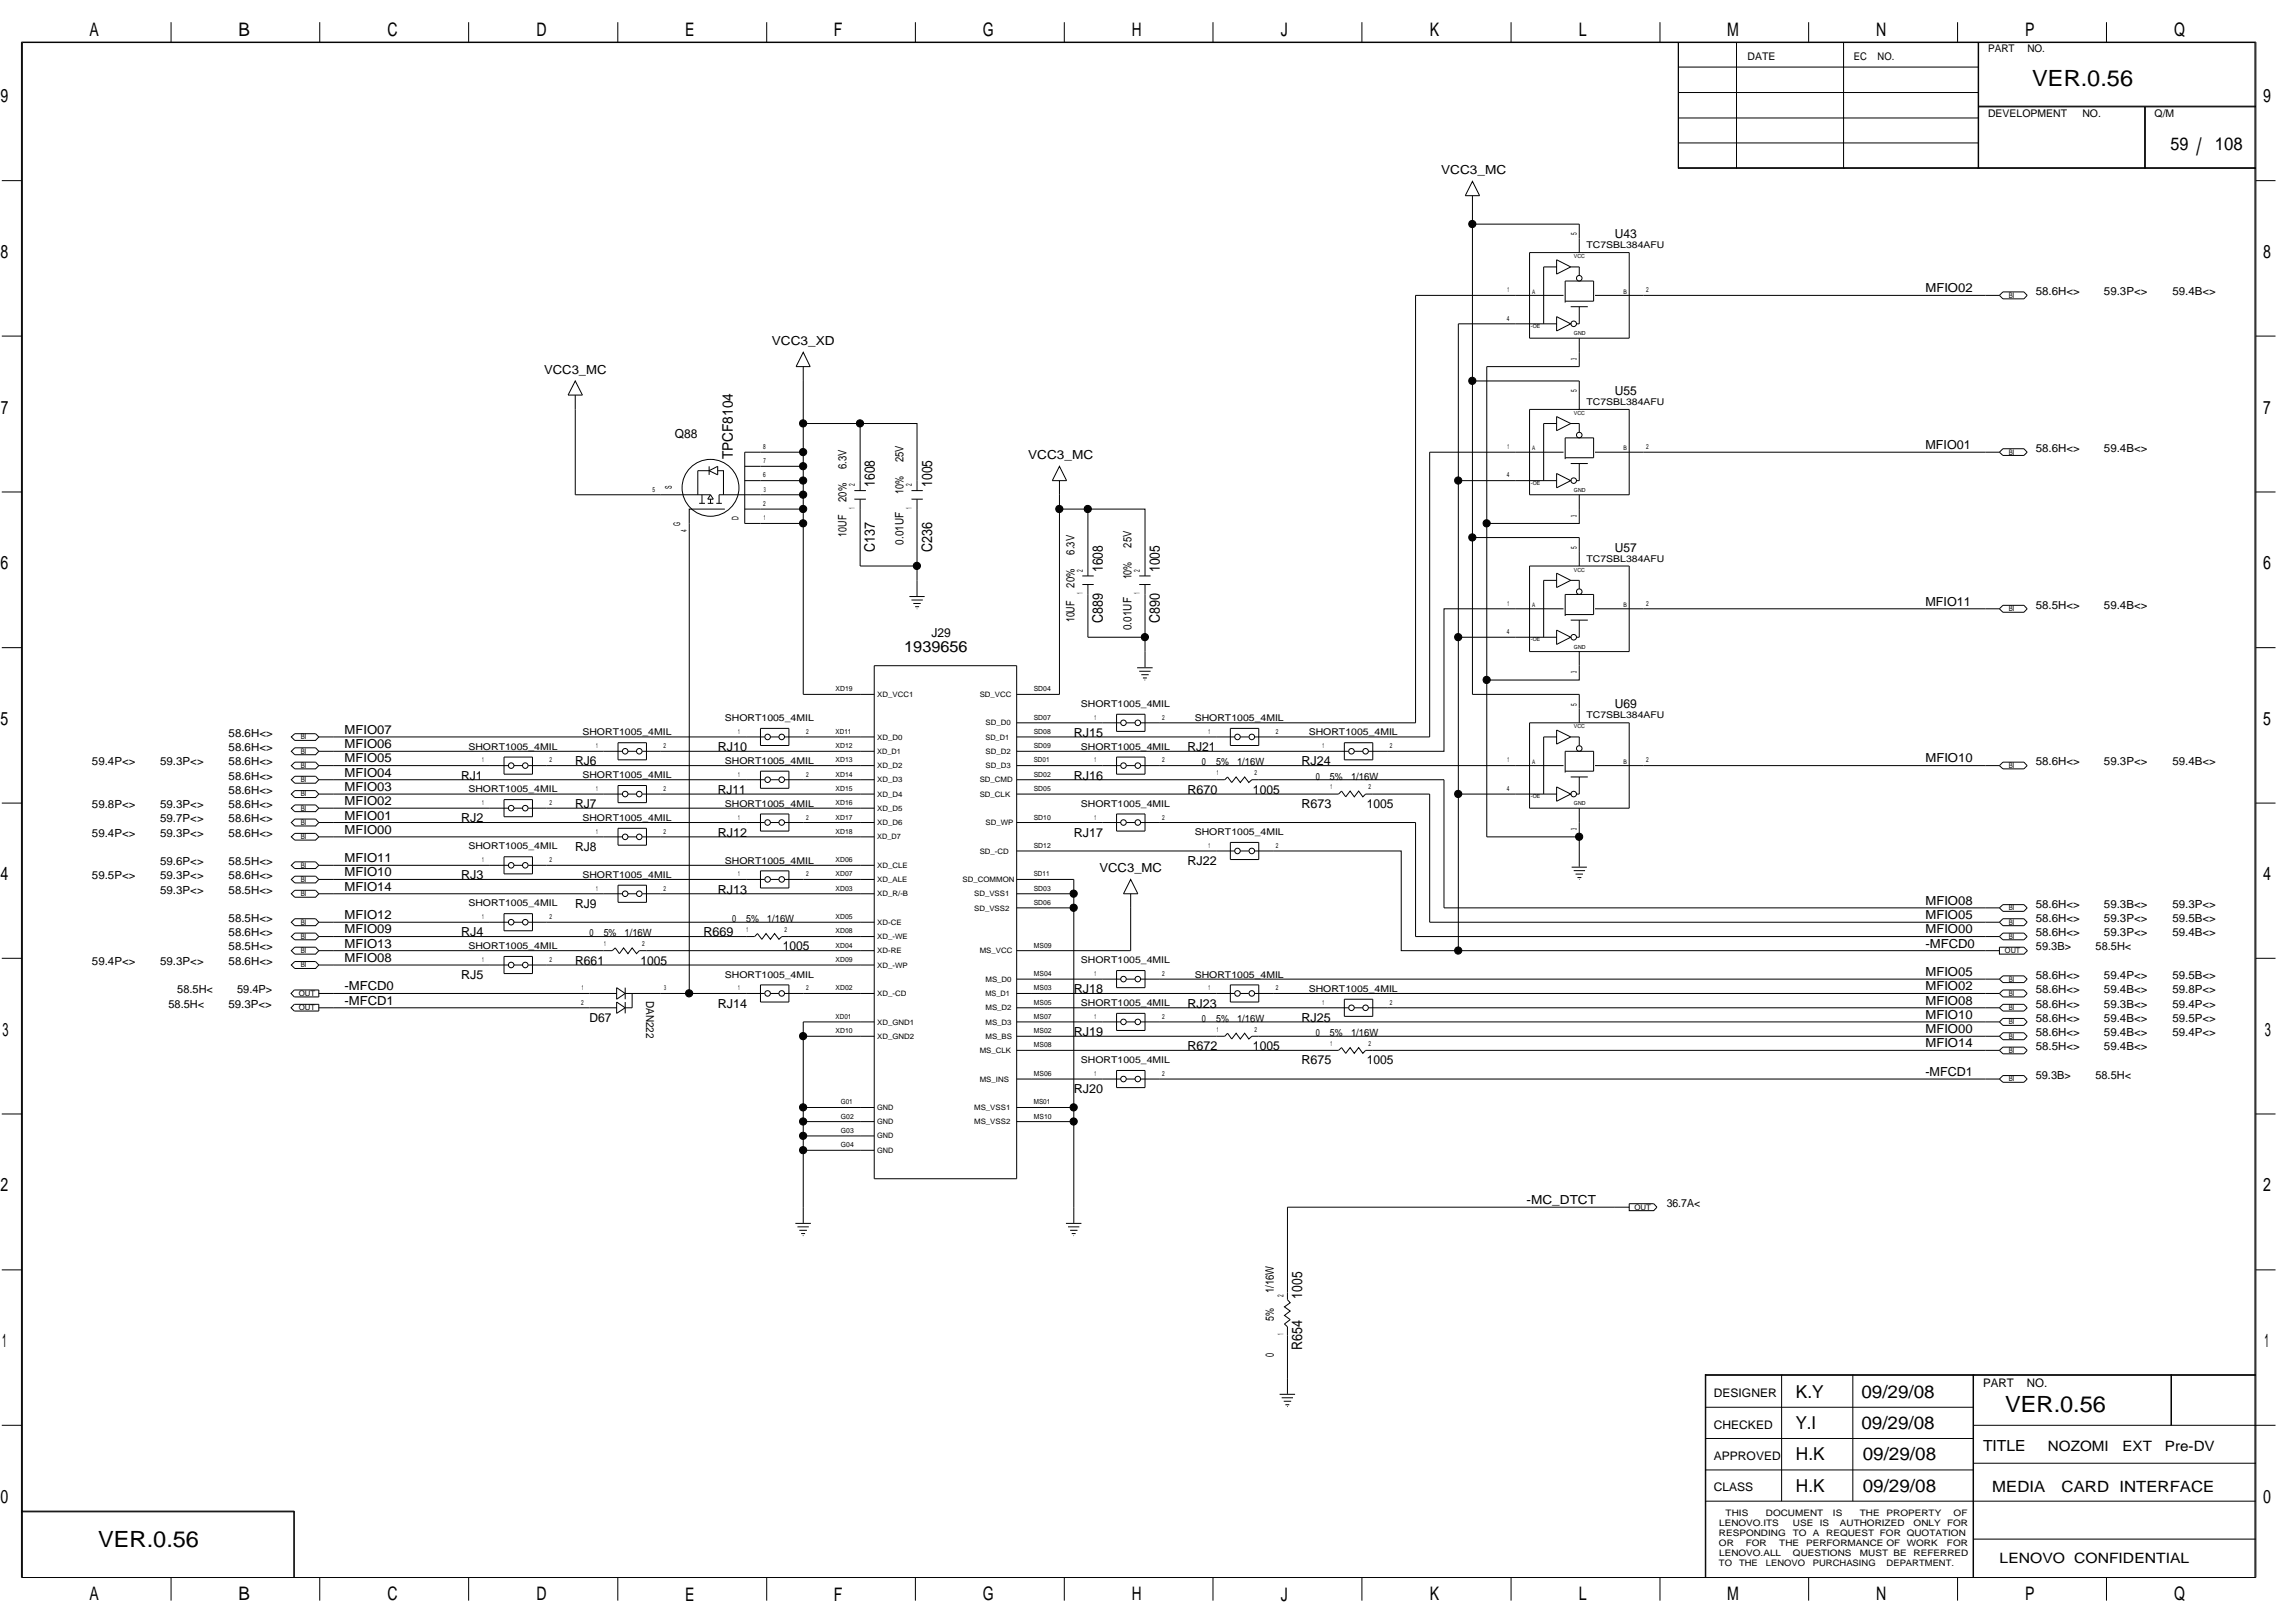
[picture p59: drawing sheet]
<svg xmlns="http://www.w3.org/2000/svg" width="420mm" height="297mm" viewBox="0 0 420 297" stroke-linecap="round" stroke-linejoin="round" font-family="sans-serif">
<defs><g id="words">
<text font-size="4.4" x="402.1" y="28.4">/</text>
<g font-size="4.1">
<text x="372.1" y="15.7">VER.0.56</text>
<text x="367.1" y="258.4">VER.0.56</text>
<text x="18" y="283.2">VER.0.56</text>
</g>
<g font-size="3.4">
<text x="16.4" y="6.6">A</text>
<text x="43.6" y="6.6">B</text>
<text x="70.9" y="6.6">C</text>
<text x="98.2" y="6.6">D</text>
<text x="125.4" y="6.6">E</text>
<text x="152.7" y="6.6">F</text>
<text x="179.9" y="6.6">G</text>
<text x="207.2" y="6.6">H</text>
<text x="234.5" y="6.6">J</text>
<text x="261.8" y="6.6">K</text>
<text x="289" y="6.6">L</text>
<text x="316.2" y="6.6">M</text>
<text x="343.5" y="6.6">N</text>
<text x="370.8" y="6.6">P</text>
<text x="398" y="6.6">Q</text>
<text x=".1" y="18.8">9</text>
<text x="414.3" y="18.8">9</text>
<text x=".1" y="47.2">8</text>
<text x="414.3" y="47.2">8</text>
<text x=".2" y="75.7">7</text>
<text x="414.3" y="75.7">7</text>
<text x=".1" y="104.2">6</text>
<text x="414.3" y="104.2">6</text>
<text x=".1" y="132.7">5</text>
<text x="414.3" y="132.7">5</text>
<text x=".1" y="161.1">4</text>
<text x="414.3" y="161.1">4</text>
<text x=".5" y="189.6">3</text>
<text x="414.6" y="189.6">3</text>
<text x=".1" y="218.1">2</text>
<text x="414.3" y="218.1">2</text>
<text x=".4" y="246.6">1</text>
<text x="414.6" y="246.6">1</text>
<text x=".1" y="275.1">0</text>
<text x="414.3" y="275.1">0</text>
<text x="16.4" y="292.9">A</text>
<text x="43.6" y="292.9">B</text>
<text x="70.9" y="292.9">C</text>
<text x="98.2" y="292.9">D</text>
<text x="125.4" y="292.9">E</text>
<text x="152.7" y="292.9">F</text>
<text x="179.9" y="292.9">G</text>
<text x="207.2" y="292.9">H</text>
<text x="234.5" y="292.9">J</text>
<text x="261.8" y="292.9">K</text>
<text x="289" y="292.9">L</text>
<text x="316.2" y="292.9">M</text>
<text x="343.5" y="292.9">N</text>
<text x="370.8" y="292.9">P</text>
<text x="398" y="292.9">Q</text>
</g>
<g font-size="3.3">
<text x="397.4" y="27.4">59</text>
<text x="405.5" y="27.4">108</text>
<text x="328.8" y="255.8">K.Y</text>
<text x="340.8" y="255.8">09/29/08</text>
<text x="328.7" y="261.6">Y.I</text>
<text x="340.8" y="261.6">09/29/08</text>
<text x="328.8" y="267.3">H.K</text>
<text x="341" y="267.3">09/29/08</text>
<text x="328.8" y="273">H.K</text>
<text x="341" y="273">09/29/08</text>
</g>
<g font-size="2.8">
<text x="165.6" y="119.3">1939656</text>
<text x="363" y="265.6">TITLE</text>
<text x="364.7" y="273.1">MEDIA</text>
<text x="377.4" y="273.1">CARD INTERFACE</text>
</g>
<g font-size="2.7">
<text x="134.1" y="84" transform="rotate(-90 134.1 84)">TPCF8104</text>
<text x="160.2" y="89.1" transform="rotate(-90 160.2 89.1)">1608</text>
<text x="170.6" y="89.1" transform="rotate(-90 170.6 89.1)">1005</text>
<text x="160.2" y="101" transform="rotate(-90 160.2 101)">C137</text>
<text x="170.6" y="101" transform="rotate(-90 170.6 101)">C236</text>
<text x="201.9" y="104.7" transform="rotate(-90 201.9 104.7)">1608</text>
<text x="212.3" y="104.7" transform="rotate(-90 212.3 104.7)">1005</text>
<text x="201.9" y="114" transform="rotate(-90 201.9 114)">C889</text>
<text x="212.3" y="114" transform="rotate(-90 212.3 114)">C890</text>
<text x="238.4" y="237.7" transform="rotate(-90 238.4 237.7)">1005</text>
<text x="238.4" y="247" transform="rotate(-90 238.4 247)">R654</text>
</g>
<g font-size="2.6">
<text x="374.9" y="265.5">NOZOMI</text>
<text x="388.6" y="265.5">EXT</text>
<text x="396.4" y="265.5">Pre-DV</text>
<text x="366.1" y="286.1">LENOVO CONFIDENTIAL</text>
</g>
<g font-size="2.3">
<text x="263.9" y="31.9">VCC3_MC</text>
<text x="295.6" y="43.6">U43</text>
<text x="352.5" y="53.5">MFIO02</text>
<text x="141.3" y="63.2">VCC3_XD</text>
<text x="99.6" y="68.4">VCC3_MC</text>
<text x="295.6" y="72.3">U55</text>
<text x="123.6" y="80.1">Q88</text>
<text x="188.2" y="84">VCC3_MC</text>
<text x="352.5" y="82.2">MFIO01</text>
<text x="295.6" y="101">U57</text>
<text x="352.5" y="110.9">MFIO11</text>
<text x="170.5" y="116.6">J29</text>
<text x="295.6" y="129.6">U69</text>
<text x="63.1" y="134.3">MFIO07</text>
<text x="63.1" y="136.9">MFIO06</text>
<text x="131.4" y="137.5">RJ10</text>
<text x="196.6" y="134.8">RJ15</text>
<text x="217.4" y="137.5">RJ21</text>
<text x="63.1" y="142.2">MFIO04</text>
<text x="63.1" y="139.5">MFIO05</text>
<text x="84.4" y="142.7">RJ1</text>
<text x="105.3" y="140.1">RJ6</text>
<text x="196.6" y="142.7">RJ16</text>
<text x="238.3" y="140.1">RJ24</text>
<text x="352.5" y="139.5">MFIO10</text>
<text x="63.1" y="150">MFIO01</text>
<text x="63.1" y="144.7">MFIO03</text>
<text x="63.1" y="147.4">MFIO02</text>
<text x="105.3" y="147.9">RJ7</text>
<text x="131.4" y="145.3">RJ11</text>
<text x="217.4" y="145.3">R670</text>
<text x="229.4" y="145.3">1005</text>
<text x="238.3" y="147.9">R673</text>
<text x="250.2" y="147.9">1005</text>
<text x="63.1" y="152.6">MFIO00</text>
<text x="84.4" y="150.5">RJ2</text>
<text x="105.3" y="155.7">RJ8</text>
<text x="131.4" y="153.1">RJ12</text>
<text x="196.6" y="153.1">RJ17</text>
<text x="63.1" y="160.4">MFIO10</text>
<text x="63.1" y="157.8">MFIO11</text>
<text x="84.4" y="160.9">RJ3</text>
<text x="201.3" y="159.6">VCC3_MC</text>
<text x="217.4" y="158.3">RJ22</text>
<text x="63.1" y="163">MFIO14</text>
<text x="105.3" y="166.1">RJ9</text>
<text x="131.4" y="163.5">RJ13</text>
<text x="352.5" y="165.6">MFIO08</text>
<text x="63.1" y="173.4">MFIO13</text>
<text x="63.1" y="168.2">MFIO12</text>
<text x="63.1" y="170.8">MFIO09</text>
<text x="84.4" y="171.4">RJ4</text>
<text x="128.8" y="171.4">R669</text>
<text x="143.3" y="173.9">1005</text>
<text x="352.5" y="168.2">MFIO05</text>
<text x="352.5" y="170.8">MFIO00</text>
<text x="352.5" y="173.4">-MFCD0</text>
<text x="63.1" y="176.1">MFIO08</text>
<text x="84.4" y="179.2">RJ5</text>
<text x="105.3" y="176.6">R661</text>
<text x="117.3" y="176.6">1005</text>
<text x="352.5" y="178.6">MFIO05</text>
<text x="63.1" y="181.3">-MFCD0</text>
<text x="63.1" y="183.9">-MFCD1</text>
<text x="131.4" y="184.4">RJ14</text>
<text x="196.6" y="181.8">RJ18</text>
<text x="217.4" y="184.4">RJ23</text>
<text x="352.5" y="181.3">MFIO02</text>
<text x="352.5" y="183.9">MFIO08</text>
<text x="107.9" y="187">D67</text>
<text x="196.6" y="189.6">RJ19</text>
<text x="238.3" y="187">RJ25</text>
<text x="352.5" y="186.5">MFIO10</text>
<text x="352.5" y="189.1">MFIO00</text>
<text x="352.5" y="191.7">MFIO14</text>
<text x="217.4" y="192.2">R672</text>
<text x="229.4" y="192.2">1005</text>
<text x="238.3" y="194.8">R675</text>
<text x="250.2" y="194.8">1005</text>
<text x="352.5" y="196.9">-MFCD1</text>
<text x="196.6" y="200">RJ20</text>
<text x="279.5" y="220.4">-MC_DTCT</text>
</g>
<g font-size="2.2">
<text x="313.8" y="255.7">DESIGNER</text>
<text x="363" y="253.8">PART</text>
<text x="371.1" y="253.8">NO.</text>
<text x="313.8" y="261.5">CHECKED</text>
<text x="313.8" y="267.2">APPROVED</text>
<text x="313.8" y="272.9">CLASS</text>
</g>
<g font-size="2.1">
<text x="155" y="85.9" transform="rotate(-90 155 85.9)">6.3V</text>
<text x="165.4" y="84.6" transform="rotate(-90 165.4 84.6)">25V</text>
<text x="155" y="91.9" transform="rotate(-90 155 91.9)">20%</text>
<text x="165.4" y="90.4" transform="rotate(-90 165.4 90.4)">10%</text>
<text x="155" y="98.2" transform="rotate(-90 155 98.2)">10UF</text>
<text x="165.4" y="99.7" transform="rotate(-90 165.4 99.7)">0.01UF</text>
<text x="196.7" y="101.5" transform="rotate(-90 196.7 101.5)">6.3V</text>
<text x="207.1" y="100.2" transform="rotate(-90 207.1 100.2)">25V</text>
<text x="196.7" y="107.5" transform="rotate(-90 196.7 107.5)">20%</text>
<text x="207.1" y="106" transform="rotate(-90 207.1 106)">10%</text>
<text x="196.7" y="113.9" transform="rotate(-90 196.7 113.9)">10UF</text>
<text x="207.1" y="115.3" transform="rotate(-90 207.1 115.3)">0.01UF</text>
<text x="233.2" y="236.7" transform="rotate(-90 233.2 236.7)">1/16W</text>
<text x="233.2" y="241.8" transform="rotate(-90 233.2 241.8)">5%</text>
<text x="233.2" y="248.3" transform="rotate(-90 233.2 248.3)">0</text>
</g>
<g font-size="2">
<text x="372.7" y="54">58.6H&lt;&gt;</text>
<text x="385.2" y="54">59.3P&lt;&gt;</text>
<text x="397.7" y="54">59.4B&lt;&gt;</text>
<text x="372.7" y="82.7">58.6H&lt;&gt;</text>
<text x="385.2" y="82.7">59.4B&lt;&gt;</text>
<text x="372.7" y="111.4">58.5H&lt;&gt;</text>
<text x="385.2" y="111.4">59.4B&lt;&gt;</text>
<text x="41.9" y="134.8">58.6H&lt;&gt;</text>
<text x="41.9" y="137.5">58.6H&lt;&gt;</text>
<text x="16.8" y="140.1">59.4P&lt;&gt;</text>
<text x="29.3" y="140.1">59.3P&lt;&gt;</text>
<text x="41.9" y="140.1">58.6H&lt;&gt;</text>
<text x="41.9" y="142.7">58.6H&lt;&gt;</text>
<text x="372.7" y="140.1">58.6H&lt;&gt;</text>
<text x="385.2" y="140.1">59.3P&lt;&gt;</text>
<text x="397.7" y="140.1">59.4B&lt;&gt;</text>
<text x="16.8" y="147.9">59.8P&lt;&gt;</text>
<text x="29.3" y="147.9">59.3P&lt;&gt;</text>
<text x="41.9" y="147.9">58.6H&lt;&gt;</text>
<text x="41.9" y="145.3">58.6H&lt;&gt;</text>
<text x="16.8" y="153.1">59.4P&lt;&gt;</text>
<text x="29.3" y="150.5">59.7P&lt;&gt;</text>
<text x="29.3" y="153.1">59.3P&lt;&gt;</text>
<text x="41.9" y="150.5">58.6H&lt;&gt;</text>
<text x="41.9" y="153.1">58.6H&lt;&gt;</text>
<text x="16.8" y="160.9">59.5P&lt;&gt;</text>
<text x="29.3" y="160.9">59.3P&lt;&gt;</text>
<text x="29.3" y="158.3">59.6P&lt;&gt;</text>
<text x="41.9" y="158.3">58.5H&lt;&gt;</text>
<text x="41.9" y="160.9">58.6H&lt;&gt;</text>
<text x="29.3" y="163.5">59.3P&lt;&gt;</text>
<text x="41.9" y="163.5">58.5H&lt;&gt;</text>
<text x="372.7" y="166.1">58.6H&lt;&gt;</text>
<text x="385.2" y="166.1">59.3B&lt;&gt;</text>
<text x="397.7" y="166.1">59.3P&lt;&gt;</text>
<text x="41.9" y="168.7">58.5H&lt;&gt;</text>
<text x="41.9" y="171.4">58.6H&lt;&gt;</text>
<text x="41.9" y="173.9">58.5H&lt;&gt;</text>
<text x="372.7" y="168.7">58.6H&lt;&gt;</text>
<text x="372.7" y="171.4">58.6H&lt;&gt;</text>
<text x="372.7" y="173.9">59.3B&gt;</text>
<text x="383.7" y="173.9">58.5H&lt;</text>
<text x="385.2" y="168.7">59.3P&lt;&gt;</text>
<text x="385.2" y="171.4">59.3P&lt;&gt;</text>
<text x="397.7" y="168.7">59.5B&lt;&gt;</text>
<text x="397.7" y="171.4">59.4B&lt;&gt;</text>
<text x="16.8" y="176.6">59.4P&lt;&gt;</text>
<text x="29.3" y="176.6">59.3P&lt;&gt;</text>
<text x="41.9" y="176.6">58.6H&lt;&gt;</text>
<text x="372.7" y="179.2">58.6H&lt;&gt;</text>
<text x="385.2" y="179.2">59.4P&lt;&gt;</text>
<text x="397.7" y="179.2">59.5B&lt;&gt;</text>
<text x="30.8" y="184.4">58.5H&lt;</text>
<text x="32.5" y="181.8">58.5H&lt;</text>
<text x="41.8" y="184.4">59.3P&lt;&gt;</text>
<text x="43.4" y="181.8">59.4P&gt;</text>
<text x="118.3" y="183.1" transform="rotate(90 118.3 183.1)">DAN222</text>
<text x="372.7" y="181.8">58.6H&lt;&gt;</text>
<text x="372.7" y="184.4">58.6H&lt;&gt;</text>
<text x="385.2" y="181.8">59.4B&lt;&gt;</text>
<text x="385.2" y="184.4">59.3B&lt;&gt;</text>
<text x="397.7" y="181.8">59.8P&lt;&gt;</text>
<text x="397.7" y="184.4">59.4P&lt;&gt;</text>
<text x="372.7" y="187">58.6H&lt;&gt;</text>
<text x="372.7" y="189.6">58.6H&lt;&gt;</text>
<text x="385.2" y="187">59.4B&lt;&gt;</text>
<text x="385.2" y="189.6">59.4B&lt;&gt;</text>
<text x="397.7" y="187">59.5P&lt;&gt;</text>
<text x="397.7" y="189.6">59.4P&lt;&gt;</text>
<text x="372.7" y="192.2">58.5H&lt;&gt;</text>
<text x="372.7" y="197.4">59.3B&gt;</text>
<text x="383.6" y="197.4">58.5H&lt;</text>
<text x="385.2" y="192.2">59.4B&lt;&gt;</text>
<text x="305.1" y="220.9">36.7A&lt;</text>
</g>
<g font-size="1.9">
<text x="319.9" y="11">DATE</text>
<text x="339.4" y="11">EC</text>
<text x="343.7" y="11">NO.</text>
<text x="364" y="9.5">PART</text>
<text x="371.2" y="9.5">NO.</text>
<text x="364" y="21.3">DEVELOPMENT</text>
<text x="381.2" y="21.3">NO.</text>
<text x="394.5" y="21.3">Q/M</text>
</g>
<g font-size="1.8">
<text x="220" y="140.1">0</text>
<text x="222.7" y="140.1">5%</text>
<text x="226.5" y="140.1">1/16W</text>
<text x="240.9" y="142.7">0</text>
<text x="243.5" y="142.7">5%</text>
<text x="247.3" y="142.7">1/16W</text>
<text x="107.9" y="171.4">0</text>
<text x="110.5" y="171.4">5%</text>
<text x="114.3" y="171.4">1/16W</text>
<text x="134" y="168.7">0</text>
<text x="136.6" y="168.7">5%</text>
<text x="140.4" y="168.7">1/16W</text>
<text x="220" y="187">0</text>
<text x="222.7" y="187">5%</text>
<text x="226.5" y="187">1/16W</text>
<text x="240.9" y="189.6">0</text>
<text x="243.5" y="189.6">5%</text>
<text x="247.3" y="189.6">1/16W</text>
</g>
<g font-size="1.7">
<text x="290.4" y="45.4">TC7SBL384AFU</text>
<text x="290.4" y="74.1">TC7SBL384AFU</text>
<text x="123" y="89.5" transform="rotate(-90 123 89.5)">S</text>
<text x="135.2" y="95.2" transform="rotate(-90 135.2 95.2)">D</text>
<text x="124.5" y="96.3" transform="rotate(-90 124.5 96.3)">G</text>
<text x="290.4" y="102.8">TC7SBL384AFU</text>
<text x="132.7" y="132">SHORT1005_4MIL</text>
<text x="197.9" y="129.4">SHORT1005_4MIL</text>
<text x="218.7" y="132">SHORT1005_4MIL</text>
<text x="290.4" y="131.4">TC7SBL384AFU</text>
<text x="85.8" y="137.2">SHORT1005_4MIL</text>
<text x="106.6" y="134.6">SHORT1005_4MIL</text>
<text x="197.9" y="137.2">SHORT1005_4MIL</text>
<text x="239.6" y="134.6">SHORT1005_4MIL</text>
<text x="106.6" y="142.4">SHORT1005_4MIL</text>
<text x="132.7" y="139.8">SHORT1005_4MIL</text>
<text x="85.8" y="145">SHORT1005_4MIL</text>
<text x="132.7" y="147.6">SHORT1005_4MIL</text>
<text x="197.9" y="147.6">SHORT1005_4MIL</text>
<text x="85.8" y="155.4">SHORT1005_4MIL</text>
<text x="106.6" y="150.2">SHORT1005_4MIL</text>
<text x="218.7" y="152.8">SHORT1005_4MIL</text>
<text x="106.6" y="160.7">SHORT1005_4MIL</text>
<text x="132.7" y="158.1">SHORT1005_4MIL</text>
<text x="85.8" y="165.9">SHORT1005_4MIL</text>
<text x="85.8" y="173.7">SHORT1005_4MIL</text>
<text x="132.7" y="178.9">SHORT1005_4MIL</text>
<text x="197.9" y="176.3">SHORT1005_4MIL</text>
<text x="218.7" y="178.9">SHORT1005_4MIL</text>
<text x="197.9" y="184.1">SHORT1005_4MIL</text>
<text x="239.6" y="181.5">SHORT1005_4MIL</text>
<text x="197.9" y="194.6">SHORT1005_4MIL</text>
</g>
<g font-size="1.6">
<text x="314.7" y="281.2">RESPONDING</text>
<text x="314.7" y="279.3">LENOVO.ITS</text>
<text x="315.9" y="277.5">THIS</text>
<text x="323.3" y="277.5">DOCUMENT</text>
<text x="328.2" y="281.2">TO</text>
<text x="328.2" y="279.3">USE</text>
<text x="331.9" y="281.2">A</text>
<text x="333.2" y="279.3">IS</text>
<text x="334.3" y="281.2">REQUEST FOR QUOTATION</text>
<text x="335.6" y="277.5">IS</text>
<text x="336.8" y="279.3">AUTHORIZED</text>
<text x="340.5" y="277.5">THE</text>
<text x="345.4" y="277.5">PROPERTY</text>
<text x="350.3" y="279.3">ONLY</text>
<text x="356.5" y="279.3">FOR</text>
<text x="357.7" y="277.5">OF</text>
<text x="314.7" y="286.7">TO</text>
<text x="314.7" y="283">OR</text>
<text x="314.7" y="284.9">LENOVO.ALL</text>
<text x="318.4" y="286.7">THE</text>
<text x="319.6" y="283">FOR</text>
<text x="323.3" y="286.7">LENOVO</text>
<text x="325.7" y="283">THE</text>
<text x="328.2" y="284.9">QUESTIONS</text>
<text x="330.7" y="283">PERFORMANCE OF</text>
<text x="331.9" y="286.7">PURCHASING</text>
<text x="340.5" y="284.9">MUST BE</text>
<text x="345.4" y="286.7">DEPARTMENT.</text>
<text x="349.1" y="283">WORK</text>
<text x="350.3" y="284.9">REFERRED</text>
<text x="356.4" y="283">FOR</text>
</g>
<g font-size="1.5">
<text x="288.7" y="43.1" transform="rotate(-90 288.7 43.1)">5</text>
<text x="288.7" y="65.9" transform="rotate(-90 288.7 65.9)">3</text>
<text x="288.7" y="71.8" transform="rotate(-90 288.7 71.8)">5</text>
<text x="156.5" y="89" transform="rotate(-90 156.5 89)">2</text>
<text x="167" y="89" transform="rotate(-90 167 89)">2</text>
<text x="156.5" y="93.1" transform="rotate(-90 156.5 93.1)">1</text>
<text x="167" y="93.1" transform="rotate(-90 167 93.1)">1</text>
<text x="288.7" y="94.6" transform="rotate(-90 288.7 94.6)">3</text>
<text x="125.7" y="97.3" transform="rotate(-90 125.7 97.3)">4</text>
<text x="288.7" y="100.5" transform="rotate(-90 288.7 100.5)">5</text>
<text x="198.2" y="104.6" transform="rotate(-90 198.2 104.6)">2</text>
<text x="208.6" y="104.6" transform="rotate(-90 208.6 104.6)">2</text>
<text x="198.2" y="108.7" transform="rotate(-90 198.2 108.7)">1</text>
<text x="208.6" y="108.7" transform="rotate(-90 208.6 108.7)">1</text>
<text x="288.7" y="123.2" transform="rotate(-90 288.7 123.2)">3</text>
<text x="288.7" y="129.2" transform="rotate(-90 288.7 129.2)">5</text>
<text x="288.7" y="151.9" transform="rotate(-90 288.7 151.9)">3</text>
<text x="235" y="237.4" transform="rotate(-90 235 237.4)">2</text>
<text x="235" y="244.3" transform="rotate(-90 235 244.3)">1</text>
</g>
<g font-size="1.4">
<text x="367.7" y="54.5">BI</text>
<text x="367.7" y="83.2">BI</text>
<text x="367.7" y="111.8">BI</text>
<text x="160.6" y="127.6">XD_VCC1</text>
<text x="179.4" y="127.6">SD_VCC</text>
<text x="55.1" y="137.9">BI</text>
<text x="55.1" y="135.3">BI</text>
<text x="160.6" y="135.4">XD_D0</text>
<text x="160.6" y="138">XD_D1</text>
<text x="180.4" y="132.8">SD_D0</text>
<text x="180.4" y="135.4">SD_D1</text>
<text x="180.4" y="138">SD_D2</text>
<text x="55.1" y="143.1">BI</text>
<text x="55.1" y="140.5">BI</text>
<text x="160.6" y="143.2">XD_D3</text>
<text x="160.6" y="140.6">XD_D2</text>
<text x="179.4" y="143.2">SD_CMD</text>
<text x="180.4" y="140.6">SD_D3</text>
<text x="367.7" y="140.5">BI</text>
<text x="55.1" y="145.8">BI</text>
<text x="55.1" y="148.3">BI</text>
<text x="160.6" y="148.4">XD_D5</text>
<text x="160.6" y="145.8">XD_D4</text>
<text x="179.4" y="145.8">SD_CLK</text>
<text x="55.1" y="151">BI</text>
<text x="55.1" y="153.6">BI</text>
<text x="160.6" y="151">XD_D6</text>
<text x="160.6" y="153.6">XD_D7</text>
<text x="180.4" y="151">SD_WP</text>
<text x="55.1" y="158.8">BI</text>
<text x="55.1" y="161.4">BI</text>
<text x="160.6" y="161.5">XD_ALE</text>
<text x="160.6" y="158.8">XD_CLE</text>
<text x="176.2" y="161.5">SD_COMMON</text>
<text x="179.4" y="156.2">SD_-CD</text>
<text x="55.1" y="164">BI</text>
<text x="160.6" y="164">XD_R/-B</text>
<text x="178.3" y="164">SD_VSS1</text>
<text x="178.3" y="166.7">SD_VSS2</text>
<text x="367.7" y="166.6">BI</text>
<text x="55.1" y="169.2">BI</text>
<text x="55.1" y="171.8">BI</text>
<text x="160.6" y="169.2">XD-CE</text>
<text x="160.6" y="171.9">XD_-WE</text>
<text x="367.7" y="169.2">BI</text>
<text x="367.7" y="171.8">BI</text>
<text x="55.1" y="177">BI</text>
<text x="55.1" y="174.4">BI</text>
<text x="160.6" y="174.5">XD-RE</text>
<text x="160.6" y="177.1">XD_-WP</text>
<text x="179.4" y="174.5">MS_VCC</text>
<text x="180.4" y="179.7">MS_D0</text>
<text x="367.1" y="174.4">OUT</text>
<text x="367.7" y="179.7">BI</text>
<text x="54.7" y="182.2">OUT</text>
<text x="54.7" y="184.9">OUT</text>
<text x="160.6" y="182.3">XD_-CD</text>
<text x="180.4" y="182.3">MS_D1</text>
<text x="180.4" y="184.9">MS_D2</text>
<text x="367.7" y="184.9">BI</text>
<text x="367.7" y="182.2">BI</text>
<text x="160.6" y="187.5">XD_GND1</text>
<text x="160.6" y="190.1">XD_GND2</text>
<text x="180.4" y="187.5">MS_D3</text>
<text x="180.4" y="190.1">MS_BS</text>
<text x="367.7" y="190.1">BI</text>
<text x="367.7" y="187.5">BI</text>
<text x="179.4" y="192.7">MS_CLK</text>
<text x="179.4" y="198">MS_INS</text>
<text x="367.7" y="197.9">BI</text>
<text x="367.7" y="192.7">BI</text>
<text x="160.6" y="203.2">GND</text>
<text x="178.3" y="203.2">MS_VSS1</text>
<text x="160.6" y="205.8">GND</text>
<text x="160.6" y="208.4">GND</text>
<text x="178.3" y="205.8">MS_VSS2</text>
<text x="160.6" y="211">GND</text>
<text x="299.2" y="221.4">OUT</text>
</g>
<g font-size="1.3">
<text x="276" y="53.5">1</text>
<text x="301.4" y="53.5">2</text>
<text x="275.9" y="58.7">4</text>
<text x="139.7" y="82.2">8</text>
<text x="276" y="82.2">1</text>
<text x="301.4" y="82.2">2</text>
<text x="139.7" y="87.4">6</text>
<text x="139.8" y="84.8">7</text>
<text x="275.9" y="87.4">4</text>
<text x="119.5" y="90">5</text>
<text x="139.7" y="92.6">2</text>
<text x="139.8" y="95.2">1</text>
<text x="139.9" y="90">3</text>
<text x="276" y="110.9">1</text>
<text x="301.4" y="110.9">2</text>
<text x="275.9" y="116.1">4</text>
<text x="153" y="126.5">XD19</text>
<text x="189.3" y="131.7">SD07</text>
<text x="189.3" y="126.5">SD04</text>
<text x="200.4" y="131.7">1</text>
<text x="212.8" y="131.7">2</text>
<text x="109.1" y="136.9">1</text>
<text x="121.5" y="136.9">2</text>
<text x="135.2" y="134.3">1</text>
<text x="147.6" y="134.3">2</text>
<text x="153" y="136.9">XD12</text>
<text x="153" y="134.3">XD11</text>
<text x="189.3" y="136.9">SD09</text>
<text x="189.3" y="134.3">SD08</text>
<text x="221.2" y="134.3">1</text>
<text x="233.6" y="134.3">2</text>
<text x="242.1" y="136.9">1</text>
<text x="254.5" y="136.9">2</text>
<text x="88.3" y="139.5">1</text>
<text x="100.6" y="139.5">2</text>
<text x="135.2" y="142.2">1</text>
<text x="147.6" y="142.2">2</text>
<text x="153" y="142.2">XD14</text>
<text x="153" y="139.5">XD13</text>
<text x="189.3" y="142.2">SD02</text>
<text x="189.3" y="139.5">SD01</text>
<text x="200.4" y="139.5">1</text>
<text x="212.8" y="139.5">2</text>
<text x="222.7" y="141.9">1</text>
<text x="229.7" y="141.9">2</text>
<text x="276" y="139.5">1</text>
<text x="301.4" y="139.5">2</text>
<text x="88.3" y="147.4">1</text>
<text x="100.6" y="147.4">2</text>
<text x="109.1" y="144.7">1</text>
<text x="121.5" y="144.7">2</text>
<text x="135.2" y="150">1</text>
<text x="147.6" y="150">2</text>
<text x="153" y="150">XD17</text>
<text x="153" y="147.4">XD16</text>
<text x="153" y="144.7">XD15</text>
<text x="189.3" y="150">SD10</text>
<text x="189.3" y="144.7">SD05</text>
<text x="200.4" y="150">1</text>
<text x="212.8" y="150">2</text>
<text x="243.6" y="144.5">1</text>
<text x="250.6" y="144.5">2</text>
<text x="275.9" y="144.7">4</text>
<text x="109.1" y="152.6">1</text>
<text x="121.5" y="152.6">2</text>
<text x="153" y="152.6">XD18</text>
<text x="189.3" y="155.2">SD12</text>
<text x="221.2" y="155.2">1</text>
<text x="233.6" y="155.2">2</text>
<text x="88.3" y="157.8">1</text>
<text x="100.6" y="157.8">2</text>
<text x="135.2" y="160.4">1</text>
<text x="147.6" y="160.4">2</text>
<text x="153" y="160.4">XD07</text>
<text x="153" y="157.8">XD06</text>
<text x="189.3" y="160.4">SD11</text>
<text x="109.1" y="163">1</text>
<text x="121.5" y="163">2</text>
<text x="153" y="163">XD03</text>
<text x="189.3" y="165.6">SD06</text>
<text x="189.3" y="163">SD03</text>
<text x="88.3" y="168.2">1</text>
<text x="100.6" y="168.2">2</text>
<text x="110.6" y="173.2">1</text>
<text x="117.6" y="173.2">2</text>
<text x="136.7" y="170.6">1</text>
<text x="143.6" y="170.6">2</text>
<text x="153" y="170.8">XD08</text>
<text x="153" y="168.2">XD05</text>
<text x="153" y="173.4">XD04</text>
<text x="189.3" y="173.4">MS09</text>
<text x="88.3" y="176.1">1</text>
<text x="100.6" y="176.1">2</text>
<text x="153" y="176.1">XD09</text>
<text x="189.3" y="178.6">MS04</text>
<text x="200.4" y="178.6">1</text>
<text x="212.8" y="178.6">2</text>
<text x="106.4" y="183.9">2</text>
<text x="106.5" y="181.3">1</text>
<text x="121.6" y="181.3">3</text>
<text x="135.2" y="181.3">1</text>
<text x="147.6" y="181.3">2</text>
<text x="153" y="181.3">XD02</text>
<text x="189.3" y="183.9">MS05</text>
<text x="189.3" y="181.3">MS03</text>
<text x="221.2" y="181.3">1</text>
<text x="233.6" y="181.3">2</text>
<text x="242.1" y="183.9">1</text>
<text x="254.5" y="183.9">2</text>
<text x="153" y="189.1">XD10</text>
<text x="153" y="186.5">XD01</text>
<text x="189.3" y="191.7">MS08</text>
<text x="189.3" y="186.5">MS07</text>
<text x="189.3" y="189.1">MS02</text>
<text x="200.4" y="186.5">1</text>
<text x="212.8" y="186.5">2</text>
<text x="222.7" y="188.8">1</text>
<text x="229.7" y="188.8">2</text>
<text x="243.6" y="191.4">1</text>
<text x="250.6" y="191.4">2</text>
<text x="189.3" y="196.9">MS06</text>
<text x="200.4" y="196.9">1</text>
<text x="212.8" y="196.9">2</text>
<text x="154" y="202.1">G01</text>
<text x="189.3" y="202.1">MS01</text>
<text x="154" y="209.9">G04</text>
<text x="154" y="207.3">G03</text>
<text x="154" y="204.7">G02</text>
<text x="189.3" y="204.7">MS10</text>
</g>
<g font-size="1.1">
<text x="280.5" y="53.8">A</text>
<text x="297.2" y="53.8">B</text>
<text x="280.5" y="82.4">A</text>
<text x="297.2" y="82.4">B</text>
<text x="280.5" y="111.1">A</text>
<text x="297.2" y="111.1">B</text>
<text x="280.5" y="139.8">A</text>
<text x="297.2" y="139.8">B</text>
</g>
<g font-size="1">
<text x="288.2" y="47.2">VCC</text>
<text x="280.3" y="60">-OE</text>
<text x="288.2" y="61.3">GND</text>
<text x="288.2" y="75.9">VCC</text>
<text x="280.3" y="88.7">-OE</text>
<text x="288.2" y="90">GND</text>
<text x="288.2" y="104.6">VCC</text>
<text x="280.3" y="117.4">-OE</text>
<text x="288.2" y="118.7">GND</text>
<text x="288.2" y="133.3">VCC</text>
<text x="280.3" y="146">-OE</text>
<text x="288.2" y="147.4">GND</text>
</g>
</g></defs>
<g fill="none" stroke="#000" stroke-width=".18">
<path d="M3.9 7.7h409.1v281h-409.1zM31.3 4.1v3.6M58.5 4.1v3.6M85.8 4.1v3.6M113.1 4.1v3.6M140.4 4.1v3.6M167.6 4.1v3.6M194.8 4.1v3.6M222.1 4.1v3.6M249.3 4.1v3.6M276.6 4.1v3.6M303.9 4.1v3.6"/>
<path d="M307.2 7.7v23.1h105.8M307.2 12.3h55M307.2 16.9h55M307.3 7.7v23.1M317.9 7.7v23.1M331.1 4.1v3.6M337.5 7.7v23.1M358.4 4.1v3.6M362.2 7.7v23.1M362.2 19.4h50.8M362.2 19.6h50.8M385.6 4.1v3.6"/>
<path d="M392.6 19.6v11.2M392.8 19.6v11.2M.3 33.1h3.6M269.6 33.2l1.3 2.6h-2.6zM269.6 35.8v91.3h19.5v5.2M307.2 30.7h105.8M307.2 21.6h55M307.3 26.2h54.9M413 33.1h3.6M269.6 41h19.5v5.2M280 46.2h18.3v15.7h-18.3zM285 58l2.6 1.3-2.6 1.3z"/>
<path d="M285 59.3h-18v114.7M285 48.9h-2.4v10.4M286.2 54.1h-27v78.2h-50.4M286.5 55.1h5.3v-3.7h-5.3v4M287.6 48.9l-2.6 1.3v-2.7l2.6 1.4h1.5v1.5M287.6 56.1h3.1M289.1 56.1v3.2h-.5M292 54.1h74M366.7 53.4h3.8l.6 .7-.6 .6h-3.8l-.7-.6zM.3 61.5h3.6M105.3 72.3v18.3h24.8M105.3 69.7l1.3 2.6h-2.6z"/>
<path d="M147.1 67.1v60h13M147.1 64.5l1.2 2.6h-2.6zM147.1 77.5h10.4v12.3M157.5 77.5h10.4v12.3M269.6 69.7h19.5v5.2M280 74.9h18.3v15.7h-18.3zM285 77.5h-2.4v10.5M287.6 77.5l-2.6 1.3v-2.6l2.6 1.3h1.5v1.6M289.1 61.9v5.2h-16.9v28.7M413 61.5h3.6M.3 90h3.6M128 92.1h1.1"/>
<path d="M128.5 90.6v1.5M129.6 92.1h1M129.8 85.3v1.6M129.8 86.1h-2v4.5M129.8 86.1l1.6-.8v1.6zM130.1 90.6l.5 .8h-1zM130.1 91.4v.7M131.1 92.1h1.1M131.4 86.1h1v4.5M132.7 93.2h-6.5v88.6h13.8M147.1 88h-10.8M147.1 90.6h-15.5v1.5"/>
<path d="M147.1 82.8h-10.8v13h10.8M147.1 93.2h-10.8M147.1 85.3h-10.8M156.4 91.4h2.1M156.4 89.8h2.1M157.5 91.4v12.2h10.4M166.9 91.4h2M166.9 89.8h2M167.9 91.4v17.7M194 85.3l1.3 2.7h-2.7zM194 88v39.1h-7.9M194 93.2h15.6v12.2"/>
<path d="M199.2 93.2v12.2M269.6 98.4h19.5v5.2M272.2 95.8v28.7h16.9v-5.2M285 86.7l2.6 1.3-2.6 1.3zM285 88h-18M286.2 82.8h-24.5v52.1h-32M286.5 83.8h5.3v-3.7h-5.3v3.9M287.6 84.8h3.1M289.1 90.6v5.2h-16.9M289.1 84.8v3.2h-.5M292 82.8h74M366.7 82.1h3.8l.6 .7-.6 .6h-3.8l-.7-.6z"/>
<path d="M413 90h3.6M.3 118.5h3.6M166.5 109.2h2.8M166.9 109.8h2M167.2 110.4h1.4M167.5 111h.8M167.8 111.4h.1M198.2 105.4h2M198.2 107h2M199.2 107v9.6h10.4M208.6 105.4h2M208.6 107h2"/>
<path d="M209.6 107v15.1M267 116.6h18M280 103.6h18.3v15.7h-18.3zM285 115.3l2.6 1.3-2.6 1.3zM285 106.2h-2.4v10.4M286.2 111.4h-21.8v26.1h-13.8M286.5 112.5h5.3v-3.7h-5.3v3.9M287.6 106.2l-2.6 1.3v-2.6l2.6 1.3h1.5v1.6M287.6 113.5h3.1M289.1 113.5v3.1h-.5M366 111.4h-74M366.7 110.8h3.8l.6 .6-.6 .7h-3.8l-.7-.7z"/>
<path d="M413 118.5h3.6M53.3 134.9l.7-.6h3.8l.6 .6-.6 .6h-3.8zM54 136.9h3.8l.6 .6-.6 .6h-3.8l-.7-.6zM54 139.5h3.8l.6 .6-.6 .6h-3.8l-.7-.6zM92.3 138.6h5.2v3.1h-5.2zM113.1 135.9h5.3v3.2h-5.3zM113.9 137.5h-55.5M115 137.5h1.5M117.6 137.5h42.5M139.2 133.3h5.2v3.1h-5.2zM140 134.9h-81.6M141 134.9h1.6"/>
<path d="M143.6 134.9h16.5M160.1 121.8h26v93.9h-26zM186.1 132.3h19.1M204.4 130.7h5.2v3.2h-5.2zM204.4 138.6h5.2v3.1h-5.2zM206.2 132.3h1.6M208.2 122.2h2.8M208.6 122.9h2M208.9 123.5h1.4M209.2 124.1h.8M209.5 124.5h.2M225.2 133.3h5.3v3.1h-5.3z"/>
<path d="M226 134.9h-39.9M227.1 134.9h1.5M246.1 135.9h5.2v3.2h-5.2zM246.9 137.5h-60.8M247.9 137.5h1.6M272.2 124.5v28.7h16.9M280 132.3h18.3v15.6h-18.3zM285 134.9h-2.4v10.4M287.6 134.9l-2.6 1.3v-2.6l2.6 1.3h1.5v1.5M366.7 139.5h3.8l.6 .6-.6 .6h-3.8l-.7-.6zM.3 147h3.6M53.3 147.9l.7-.6h3.8l.6 .6-.6 .6h-3.8z"/>
<path d="M53.3 150.5l.7-.6h3.8l.6 .6-.6 .7h-3.8zM54 157.7h3.8l.6 .7-.6 .6h-3.8l-.7-.6zM54 152.5h3.8l.6 .7-.6 .6h-3.8l-.7-.6zM54 142.1h3.8l.6 .6-.6 .6h-3.8l-.7-.6zM54 144.7h3.8l.6 .6-.6 .7h-3.8l-.7-.7zM92.3 146.3h5.2v3.2h-5.2zM92.3 156.8h5.2v3.1h-5.2zM93.1 140.1h-34.7M93.1 147.9h-34.7M93.1 158.4h-34.7M94.1 140.1h1.6M94.1 147.9h1.6"/>
<path d="M94.1 158.4h1.6M96.7 140.1h63.4M96.7 147.9h63.4M96.7 158.4h63.4M113.1 143.8h5.3v3.1h-5.3zM113.1 151.6h5.3v3.1h-5.3zM113.9 145.3h-55.5M113.9 153.2h-55.5M115 145.3h1.5M115 153.2h1.5M117.6 145.3h42.5M117.6 153.2h42.5"/>
<path d="M139.2 141.1h5.2v3.2h-5.2zM139.2 149h5.2v3.1h-5.2zM139.2 159.4h5.2v3.1h-5.2zM140 142.7h-81.6M140 150.5h-81.6M141 142.7h1.6M141 150.5h1.6M143.6 142.7h16.5M143.6 150.5h16.5M186.1 142.7h38.1l.5-.5 .8 1 .8-1 .8 1 .8-1 .7 1 .6-.5h35.2v23.5h101.6M186.1 145.3h59l.5-.5 .8 1 .8-1 .7 1 .8-1 .8 1 .5-.5h11.7v23.5h104.3M204.4 149h5.2v3.1h-5.2z"/>
<path d="M205.2 150.5h-19.1M205.2 140.1h-19.1M206.2 150.5h1.6M206.2 140.1h1.6M208.8 150.5h50.4v20.9h106.8M208.8 140.1h77.4M225.2 154.2h5.3v3.1h-5.3zM226 155.7h-39.9M227.1 155.7h1.5M229.7 155.7h26.8v18.3h109.5M267 145.3h18M285 144l2.6 1.3-2.6 1.3z"/>
<path d="M286.5 141.1h5.3v-3.6h-5.3v3.9M287.6 142.2h3.1M287.7 158.7h2.8M288.1 159.3h2.1M288.4 160h1.4M289.1 147.9v10.7M289.1 142.2v3.1h-.5M366 140.1h-74M413 147h3.6M.3 175.4h3.6M53.3 161l.7-.6h3.8l.6 .6-.6 .6h-3.8zM53.3 163.6l.7-.7h3.8l.6 .7-.6 .6h-3.8z"/>
<path d="M54 173.4h3.8l.6 .6-.6 .6h-3.8l-.7-.6zM54 176h3.8l.6 .6-.6 .6h-3.8l-.7-.6zM54 170.8h3.8l.6 .6-.6 .6h-3.8l-.7-.6zM54 168.1h3.8l.6 .7-.6 .6h-3.8l-.7-.6zM58.4 174h53.7l.5-.5 .8 1 .8-1 .8 1 .7-1 .8 1 .5-.5h43.1M58.4 171.4h79.8l.5-.5 .8 1 .7-1 .8 1 .8-1 .8 1 .5-.5h17M92.3 167.2h5.2v3.1h-5.2zM92.3 175h5.2v3.2h-5.2zM93.1 168.8h-34.7M93.1 176.6h-34.7M94.1 168.8h1.6M94.1 176.6h1.6"/>
<path d="M96.7 168.8h63.4M96.7 176.6h63.4M113.1 162h5.3v3.1h-5.3zM113.9 163.6h-55.5M115 163.6h1.5M117.6 163.6h42.5M140 161h-81.6M141 161h1.6M143.6 161h16.5M186.1 163.6h10.5v2.6M186.1 161h10.5v2.6M196.6 166.2h-10.5"/>
<path d="M196.6 166.2v36.5M204.4 177.6h5.2v3.2h-5.2zM205.2 179.2h-19.1M206.2 179.2h1.6M207 161l1.3 2.6h-2.6zM207 163.6v10.4h-20.9M208.8 179.2h157.2M288.8 160.6h.7M289.1 161h.1M366 173.4h4.5l.7 .6-.7 .6h-4.5zM366 179.2l.7-.6h3.8l.6 .6-.6 .6h-3.8zM366 166.2l.7-.6h3.8l.6 .6-.6 .6h-3.8z"/>
<path d="M366.7 170.8h3.8l.6 .6-.6 .6h-3.8l-.7-.6zM366.7 168.1h3.8l.6 .7-.6 .6h-3.8l-.7-.6zM413 175.4h3.6M53.9 183.8h4.5v1.2h-4.5l-.6-.6zM53.9 181.2h4.5v1.3h-4.5l-.6-.7zM58.4 184.4h54.5M58.4 181.8h54.5M112.9 183.4l1.6 1-1.6 1.1zM112.9 180.8l1.6 1-1.6 1.1zM114.5 180.8v2.1M114.5 183.4v2.1M115.7 181.8v2.6h-1.2"/>
<path d="M126.2 181.8h-11.7M139.2 180.3h5.2v3.1h-5.2zM141 181.8h1.6M143.6 181.8h16.5M147.1 189.7h13M160.1 187h-13v36.8M204.4 195.9h5.2v3.2h-5.2zM204.4 185.5h5.2v3.1h-5.2zM205.2 197.5h-19.1M205.2 187h-19.1M206.2 197.5h1.6M206.2 187h1.6"/>
<path d="M208.8 197.5h157.2M208.8 187h157.2M225.2 180.3h5.3v3.1h-5.3zM226 181.8h-39.9M227.1 181.8h1.5M229.7 181.8h136.3M246.1 182.9h5.2v3.1h-5.2zM246.9 184.4h-60.8M247.9 184.4h1.6M250.6 184.4h115.4M366 192.2l.7-.6h3.8l.6 .6-.6 .7h-3.8zM366 192.2h-116l-.5 .6-.8-1.1-.8 1.1-.7-1.1-.8 1.1-.8-1.1-.5 .5h-59"/>
<path d="M366 184.4l.7-.6h3.8l.6 .6-.6 .6h-3.8zM366 189.7h-136.8l-.6 .5-.7-1.1-.8 1.1-.8-1.1-.8 1.1-.8-1.1-.5 .6h-38.1M366.7 196.9h3.8l.6 .6-.6 .6h-3.8l-.7-.6zM366.7 181.2h3.8l.6 .6-.6 .7h-3.8l-.7-.7zM366.7 186.4h3.8l.6 .6-.6 .7h-3.8l-.7-.7zM366.7 189h3.8l.6 .7-.6 .6h-3.8l-.7-.6zM.3 203.9h3.6M147.1 207.9h13M147.1 202.7h13M147.1 205.3h13M147.1 210.5h13M186.1 202.7h10.5v2.6"/>
<path d="M196.6 205.3h-10.5M196.6 205.3v18.5M413 203.9h3.6M.3 232.4h3.6M145.6 223.9h2.9M146 224.5h2.1M146.3 225.2h1.4M146.7 225.8h.7M147 226.1h.1M195.1 223.9h2.9M195.5 224.5h2.1M195.9 225.2h1.4"/>
<path d="M196.2 225.8h.7M196.5 226.1h.1M298.3 220.9h-62.6v17l.5 .5-1 .8 1 .7-1 .8 1 .8-1 .8 .5 .5v12.3M298.3 220.3h4.5l.5 .6-.5 .7h-4.5zM413 232.4h3.6M234.3 255.2h2.8M234.6 255.8h2.1M235 256.5h1.4M235.3 257.1h.7M235.6 257.4h.1M312.2 251.7h100.8M312.2 257.6h49"/>
<path d="M312.3 251.6v37M326.2 251.6v23.1M339.2 251.6v23.1M361.2 251.6v37M361.3 251.6v37M397.5 251.6v9.3M413 251.6h-100.8v37M.3 260.9h3.6M3.9 276.6h50v12M3.9 276.7h50M53.8 276.6v12M312.2 274.7h100.8"/>
<path d="M312.2 263.3h49M312.2 269h49M361.2 267.8h51.8M361.2 260.9h55.4M4.1 288.6v-280.8h408.7v280.8M31.3 288.6v4.3M58.5 288.6v4.3M85.8 288.6v4.3M113.1 288.6v4.3M140.4 288.6v4.3M167.6 288.6v4.3M194.8 288.6v4.3"/>
<path d="M222.1 288.6v4.3M249.3 288.6v4.3M276.6 288.6v4.3M303.9 288.6v4.3M331.1 288.6v4.3M358.4 288.6v4.3M361.2 281.7h51.8M385.6 288.6v4.3"/>
<circle cx="288.1" cy="59.3" r=".51"/>
<circle cx="289.1" cy="50.9" r=".51"/>
<circle cx="289.1" cy="79.6" r=".51"/>
<circle cx="130.1" cy="89.3" r="5.2"/>
<circle cx="288.1" cy="88" r=".51"/>
<circle cx="288.1" cy="116.6" r=".51"/>
<circle cx="289.1" cy="108.3" r=".51"/>
<circle cx="114.5" cy="137.5" r=".51"/>
<circle cx="117" cy="137.5" r=".51"/>
<circle cx="140.5" cy="134.9" r=".51"/>
<circle cx="143.1" cy="134.9" r=".51"/>
<circle cx="205.7" cy="132.3" r=".51"/>
<circle cx="208.3" cy="132.3" r=".51"/>
<circle cx="226.6" cy="134.9" r=".51"/>
<circle cx="229.2" cy="134.9" r=".51"/>
<circle cx="247.4" cy="137.5" r=".51"/>
<circle cx="250" cy="137.5" r=".51"/>
<circle cx="289.1" cy="137" r=".51"/>
<circle cx="93.6" cy="158.4" r=".51"/>
<circle cx="93.6" cy="147.9" r=".51"/>
<circle cx="93.6" cy="140.1" r=".51"/>
<circle cx="96.2" cy="158.4" r=".51"/>
<circle cx="96.2" cy="147.9" r=".51"/>
<circle cx="96.2" cy="140.1" r=".51"/>
<circle cx="114.5" cy="153.2" r=".51"/>
<circle cx="114.5" cy="145.3" r=".51"/>
<circle cx="117" cy="153.2" r=".51"/>
<circle cx="117" cy="145.3" r=".51"/>
<circle cx="140.5" cy="150.5" r=".51"/>
<circle cx="140.5" cy="142.7" r=".51"/>
<circle cx="143.1" cy="150.5" r=".51"/>
<circle cx="143.1" cy="142.7" r=".51"/>
<circle cx="205.7" cy="140.1" r=".51"/>
<circle cx="205.7" cy="150.5" r=".51"/>
<circle cx="208.3" cy="140.1" r=".51"/>
<circle cx="208.3" cy="150.5" r=".51"/>
<circle cx="226.6" cy="155.7" r=".51"/>
<circle cx="229.2" cy="155.7" r=".51"/>
<circle cx="288.1" cy="145.3" r=".51"/>
<circle cx="93.6" cy="176.6" r=".51"/>
<circle cx="93.6" cy="168.8" r=".51"/>
<circle cx="96.2" cy="176.6" r=".51"/>
<circle cx="96.2" cy="168.8" r=".51"/>
<circle cx="114.5" cy="163.6" r=".51"/>
<circle cx="117" cy="163.6" r=".51"/>
<circle cx="140.5" cy="160.9" r=".51"/>
<circle cx="143.1" cy="160.9" r=".51"/>
<circle cx="205.7" cy="179.2" r=".51"/>
<circle cx="208.3" cy="179.2" r=".51"/>
<circle cx="140.5" cy="181.8" r=".51"/>
<circle cx="143.1" cy="181.8" r=".51"/>
<circle cx="205.7" cy="187" r=".51"/>
<circle cx="205.7" cy="197.5" r=".51"/>
<circle cx="208.3" cy="197.5" r=".51"/>
<circle cx="208.3" cy="187" r=".51"/>
<circle cx="226.6" cy="181.8" r=".51"/>
<circle cx="229.2" cy="181.8" r=".51"/>
<circle cx="247.4" cy="184.4" r=".51"/>
<circle cx="250" cy="184.4" r=".51"/>
</g>
<g fill="#000" stroke="#000" stroke-width=".18">
<circle cx="269.5" cy="41" r=".66"/>
<circle cx="147" cy="77.5" r=".66"/>
<circle cx="157.4" cy="77.5" r=".66"/>
<circle cx="269.5" cy="69.7" r=".66"/>
<circle cx="147" cy="85.3" r=".66"/>
<circle cx="147" cy="93.2" r=".66"/>
<circle cx="147" cy="95.8" r=".66"/>
<circle cx="147" cy="82.7" r=".66"/>
<circle cx="147" cy="90.5" r=".66"/>
<circle cx="147" cy="87.9" r=".66"/>
<circle cx="193.9" cy="93.2" r=".66"/>
<circle cx="199.1" cy="93.2" r=".66"/>
<circle cx="267" cy="87.9" r=".66"/>
<circle cx="269.5" cy="98.4" r=".66"/>
<circle cx="272.2" cy="95.8" r=".66"/>
<circle cx="167.9" cy="103.6" r=".66"/>
<circle cx="209.6" cy="116.6" r=".66"/>
<circle cx="267" cy="116.6" r=".66"/>
<circle cx="272.2" cy="124.4" r=".66"/>
<circle cx="267" cy="145.3" r=".66"/>
<circle cx="289.1" cy="153.1" r=".66"/>
<circle cx="196.6" cy="163.6" r=".66"/>
<circle cx="196.6" cy="166.1" r=".66"/>
<circle cx="267" cy="174" r=".66"/>
<circle cx="126.2" cy="181.8" r=".66"/>
<circle cx="147" cy="189.6" r=".66"/>
<circle cx="147" cy="210.5" r=".66"/>
<circle cx="147" cy="207.9" r=".66"/>
<circle cx="147" cy="205.3" r=".66"/>
<circle cx="147" cy="202.7" r=".66"/>
<circle cx="196.6" cy="202.7" r=".66"/>
<circle cx="196.6" cy="205.3" r=".66"/>
</g>
<use href="#words"/>
</svg>
